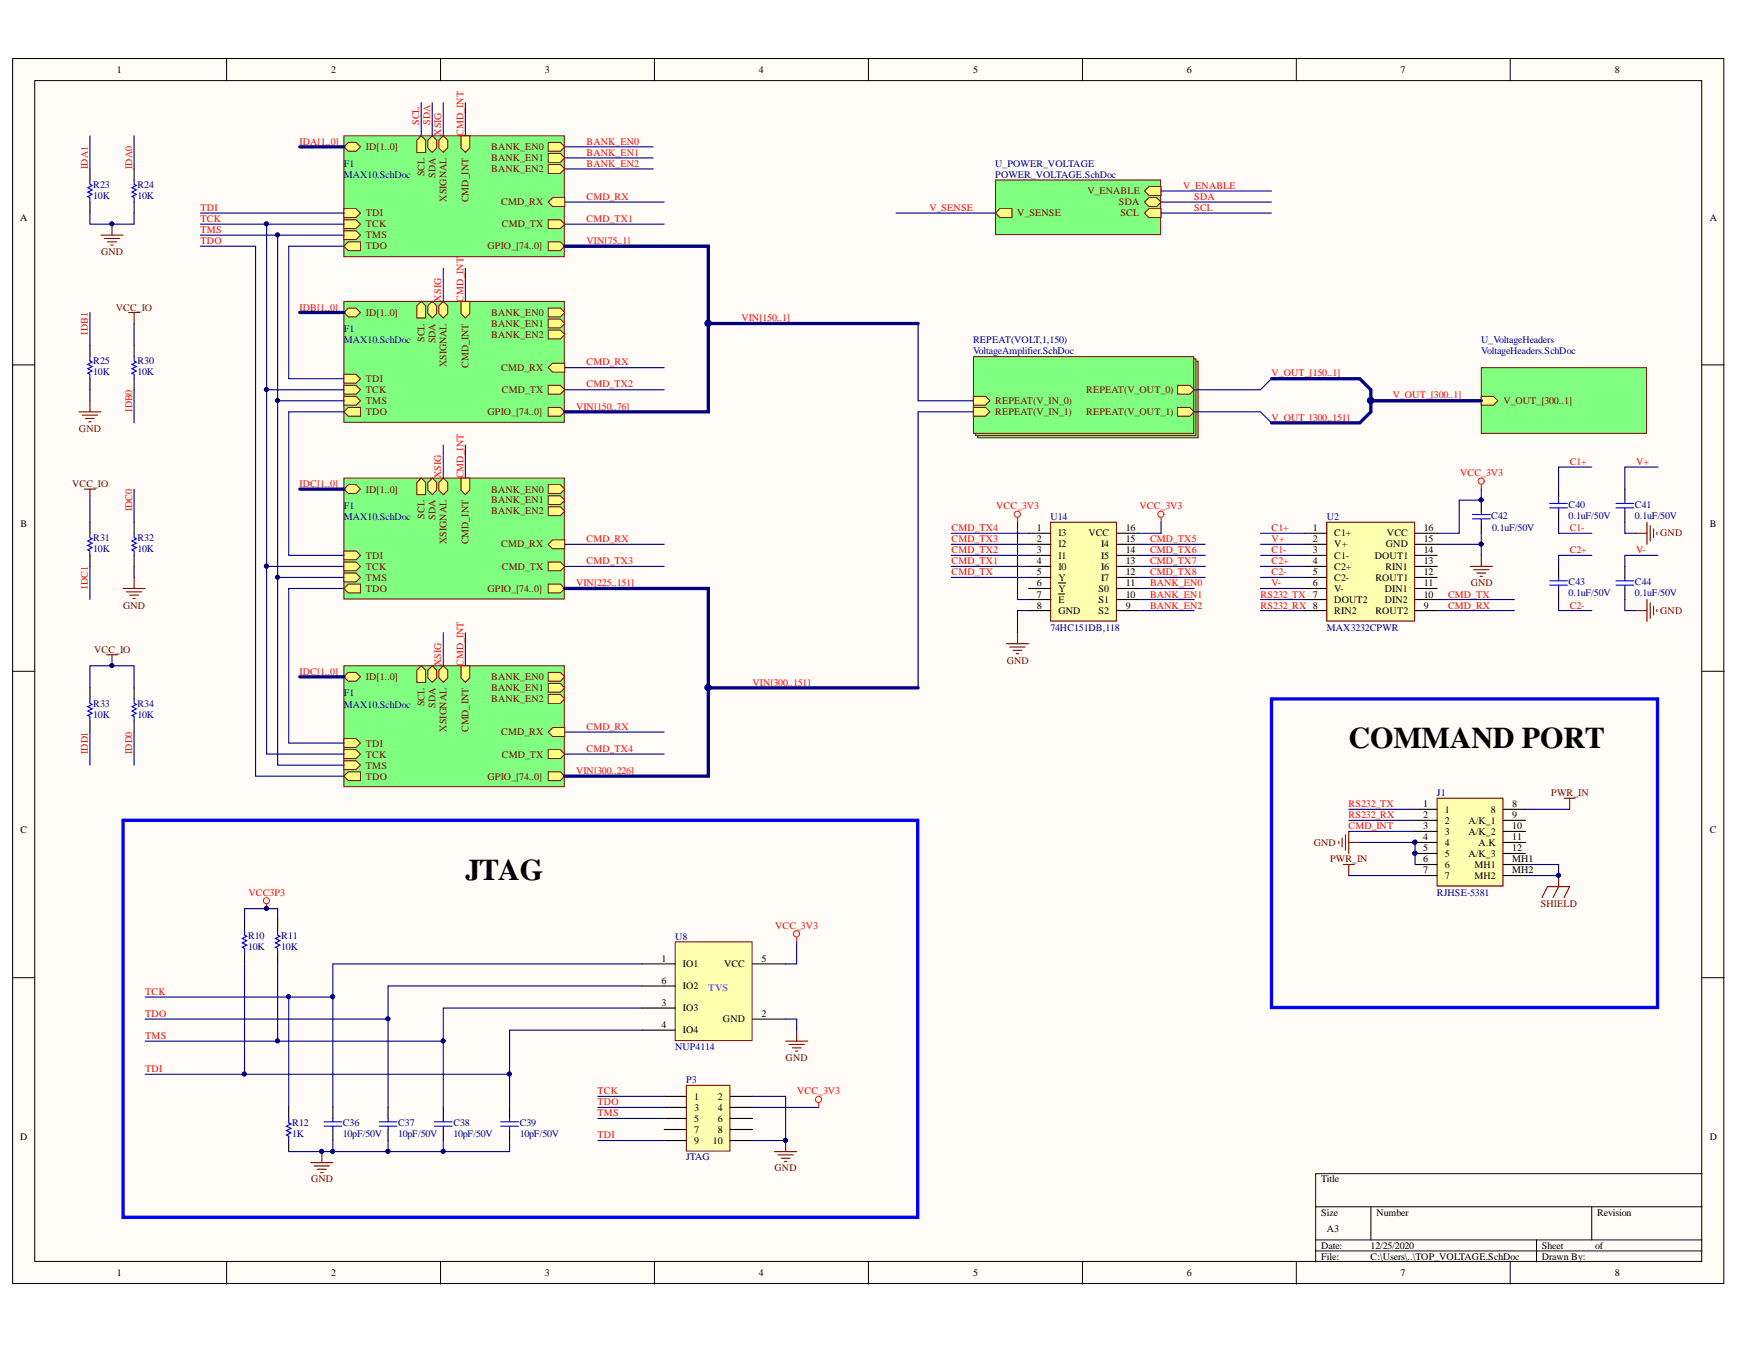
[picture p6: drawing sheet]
<svg xmlns="http://www.w3.org/2000/svg" width="279mm" height="216mm" viewBox="0 0 279 216" stroke-linecap="round" stroke-linejoin="round" font-family="sans-serif">
<defs><g id="words">
<g font-size="4.8">
<text x="216.5" y="120">COMMAND PORT</text>
<text x="74.7" y="141.3">JTAG</text>
</g>
<g font-size="1.6">
<text x="18.8" y="11.7">1</text>
<text x="53.2" y="11.7">2</text>
<text x="87.5" y="11.7">3</text>
<text x="121.8" y="11.7">4</text>
<text x="156.3" y="11.7">5</text>
<text x="190.6" y="11.7">6</text>
<text x="224.9" y="11.7">7</text>
<text x="259.3" y="11.7">8</text>
<text x="3.2" y="35.4">A</text>
<text x="274.5" y="35.4">A</text>
<text x="3.3" y="84.6">B</text>
<text x="166.5" y="85.3">1</text>
<text x="166.5" y="87">2</text>
<text x="166.5" y="88.8">3</text>
<text x="170" y="86.1">I3</text>
<text x="170" y="87.9">I2</text>
<text x="170" y="89.7">I1</text>
<text x="174.8" y="86.1">VCC</text>
<text x="176.8" y="87.9">I4</text>
<text x="176.8" y="89.7">I5</text>
<text x="180.8" y="85.3">16</text>
<text x="180.8" y="87">15</text>
<text x="180.8" y="88.8">14</text>
<text x="210.8" y="85.3">1</text>
<text x="210.8" y="87">2</text>
<text x="210.8" y="88.8">3</text>
<text x="214.3" y="86.1">C1+</text>
<text x="214.3" y="87.9">V+</text>
<text x="214.3" y="89.7">C1-</text>
<text x="220.8" y="89.7">DOUT1</text>
<text x="222.5" y="87.9">GND</text>
<text x="222.7" y="86.1">VCC</text>
<text x="228.6" y="85.3">16</text>
<text x="228.6" y="87">15</text>
<text x="228.6" y="88.8">14</text>
<text x="274.5" y="84.6">B</text>
<text x="166.5" y="90.6">4</text>
<text x="166.5" y="92.4">5</text>
<text x="166.5" y="94.1">6</text>
<text x="166.5" y="95.9">7</text>
<text x="170" y="91.4">I0</text>
<text x="170" y="93.2">Y</text>
<text x="170" y="95">Y</text>
<text x="176.4" y="95">S0</text>
<text x="176.8" y="91.4">I6</text>
<text x="176.8" y="93.2">I7</text>
<text x="180.8" y="90.6">13</text>
<text x="180.8" y="92.4">12</text>
<text x="180.8" y="94.1">11</text>
<text x="180.8" y="95.9">10</text>
<text x="210.8" y="90.6">4</text>
<text x="210.8" y="92.4">5</text>
<text x="210.8" y="94.1">6</text>
<text x="214.3" y="91.4">C2+</text>
<text x="214.3" y="93.2">C2-</text>
<text x="214.3" y="95">V-</text>
<text x="220.9" y="93.2">ROUT1</text>
<text x="222.4" y="95">DIN1</text>
<text x="222.5" y="91.4">RIN1</text>
<text x="228.6" y="90.6">13</text>
<text x="228.6" y="92.4">12</text>
<text x="228.6" y="94.1">11</text>
<text x="228.6" y="95.9">10</text>
<text x="166.5" y="97.7">8</text>
<text x="170" y="96.8">E</text>
<text x="170" y="98.5">GND</text>
<text x="176.4" y="96.8">S1</text>
<text x="176.4" y="98.5">S2</text>
<text x="180.8" y="97.7">9</text>
<text x="214.3" y="96.8">DOUT2</text>
<text x="214.3" y="98.5">RIN2</text>
<text x="220.9" y="98.5">ROUT2</text>
<text x="222.4" y="96.8">DIN2</text>
<text x="228.6" y="97.7">9</text>
<text x="228.5" y="129.6">1</text>
<text x="228.5" y="131.3">2</text>
<text x="232" y="130.5">1</text>
<text x="239.4" y="130.5">8</text>
<text x="242.8" y="129.6">8</text>
<text x="242.8" y="131.3">9</text>
<text x="3.3" y="133.8">C</text>
<text x="228.5" y="133.1">3</text>
<text x="228.5" y="134.9">4</text>
<text x="228.5" y="136.6">5</text>
<text x="232" y="132.3">2</text>
<text x="232" y="134">3</text>
<text x="232" y="135.8">4</text>
<text x="232" y="137.6">5</text>
<text x="235.8" y="132.3">A/K_1</text>
<text x="235.8" y="134">A/K_2</text>
<text x="235.8" y="137.6">A/K_3</text>
<text x="237.4" y="135.8">A.K</text>
<text x="242.8" y="133.1">10</text>
<text x="242.8" y="134.9">11</text>
<text x="242.8" y="136.6">12</text>
<text x="274.5" y="133.8">C</text>
<text x="228.5" y="138.4">6</text>
<text x="228.5" y="140.2">7</text>
<text x="232" y="139.4">6</text>
<text x="232" y="141">7</text>
<text x="236.7" y="139.4">MH1</text>
<text x="236.7" y="141">MH2</text>
<text x="242.8" y="138.4">MH1</text>
<text x="242.8" y="140.2">MH2</text>
<text x="106.2" y="154.4">1</text>
<text x="109.7" y="155.2">IO1</text>
<text x="116.3" y="155.2">VCC</text>
<text x="122.3" y="154.4">5</text>
<text x="106.2" y="157.9">6</text>
<text x="106.2" y="161.5">3</text>
<text x="109.7" y="158.8">IO2</text>
<text x="106.2" y="165">4</text>
<text x="109.7" y="162.3">IO3</text>
<text x="109.7" y="165.9">IO4</text>
<text x="116.1" y="164.1">GND</text>
<text x="122.3" y="163.3">2</text>
<text x="111.4" y="176.5">1</text>
<text x="111.4" y="178.3">3</text>
<text x="115.2" y="176.5">2</text>
<text x="115.2" y="178.3">4</text>
<text x="3.2" y="183">D</text>
<text x="111.4" y="180.1">5</text>
<text x="111.4" y="181.9">7</text>
<text x="111.4" y="183.6">9</text>
<text x="114.5" y="183.6">10</text>
<text x="115.2" y="180.1">6</text>
<text x="115.2" y="181.9">8</text>
<text x="274.5" y="183">D</text>
<text x="212.1" y="189.8">Title</text>
<text x="212.1" y="195.1">Size</text>
<text x="213.1" y="197.8">A3</text>
<text x="221" y="195.1">Number</text>
<text x="256.4" y="195.1">Revision</text>
<text x="212.1" y="200.5">Date:</text>
<text x="212.1" y="202.2">File:</text>
<text x="220.1" y="200.5">12/25/2020</text>
<text x="220.1" y="202.2">C:\Users\..\TOP_VOLTAGE.SchDoc</text>
<text x="247.6" y="200.5">Sheet</text>
<text x="247.6" y="202.2">Drawn By:</text>
<text x="256.1" y="200.5">of</text>
<text x="18.8" y="204.9">1</text>
<text x="53.2" y="204.9">2</text>
<text x="87.5" y="204.9">3</text>
<text x="121.8" y="204.9">4</text>
<text x="156.3" y="204.9">5</text>
<text x="190.6" y="204.9">6</text>
<text x="224.9" y="204.9">7</text>
<text x="259.3" y="204.9">8</text>
</g>
<g font-size="1.6" fill="#f00">
<text x="48.1" y="23.2">IDA[1..0]</text>
<text x="67.3" y="20" transform="rotate(-90 67.3 20)">SCL</text>
<text x="69.1" y="20" transform="rotate(-90 69.1 20)">SDA</text>
<text x="70.9" y="21.8" transform="rotate(-90 70.9 21.8)">XSIG</text>
<text x="74.4" y="21.8" transform="rotate(-90 74.4 21.8)">CMD_INT</text>
<text x="94.2" y="23.2">BANK_EN0</text>
<text x="14.1" y="27.1" transform="rotate(-90 14.1 27.1)">IDA1</text>
<text x="21.2" y="27.1" transform="rotate(-90 21.2 27.1)">IDA0</text>
<text x="94.2" y="25">BANK_EN1</text>
<text x="94.2" y="26.8">BANK_EN2</text>
<text x="32.2" y="33.9">TDI</text>
<text x="32.2" y="35.7">TCK</text>
<text x="94.2" y="32.1">CMD_RX</text>
<text x="94.2" y="35.7">CMD_TX1</text>
<text x="149.2" y="33.9">V_SENSE</text>
<text x="190" y="30.3">V_ENABLE</text>
<text x="191.8" y="33.9">SCL</text>
<text x="191.8" y="32.1">SDA</text>
<text x="32.2" y="37.4">TMS</text>
<text x="32.2" y="39.2">TDO</text>
<text x="94.2" y="39.2">VIN[75..1]</text>
<text x="14.1" y="53.7" transform="rotate(-90 14.1 53.7)">IDB1</text>
<text x="48.1" y="49.9">IDB[1..0]</text>
<text x="70.9" y="48.4" transform="rotate(-90 70.9 48.4)">XSIG</text>
<text x="74.4" y="48.4" transform="rotate(-90 74.4 48.4)">CMD_INT</text>
<text x="119.1" y="51.5">VIN[150..1]</text>
<text x="94.2" y="58.6">CMD_RX</text>
<text x="92.5" y="65.7">VIN[150..76]</text>
<text x="94.2" y="62.2">CMD_TX2</text>
<text x="204.2" y="60.4">V_OUT_[150..1]</text>
<text x="223.6" y="64">V_OUT_[300..1]</text>
<text x="21.2" y="66.1" transform="rotate(-90 21.2 66.1)">IDB0</text>
<text x="204.2" y="67.5">V_OUT_[300..151]</text>
<text x="70.9" y="76.7" transform="rotate(-90 70.9 76.7)">XSIG</text>
<text x="74.4" y="76.7" transform="rotate(-90 74.4 76.7)">CMD_INT</text>
<text x="234.5" y="76.4">VCC_3V3</text>
<text x="252.1" y="74.6">C1+</text>
<text x="262.7" y="74.6">V+</text>
<text x="21.2" y="82.1" transform="rotate(-90 21.2 82.1)">IDC0</text>
<text x="48.1" y="78.2">IDC[1..0]</text>
<text x="160" y="81.7">VCC_3V3</text>
<text x="183" y="81.7">VCC_3V3</text>
<text x="94.2" y="87">CMD_RX</text>
<text x="152.8" y="88.8">CMD_TX2</text>
<text x="152.8" y="87">CMD_TX3</text>
<text x="152.8" y="85.3">CMD_TX4</text>
<text x="184.7" y="87">CMD_TX5</text>
<text x="184.7" y="88.8">CMD_TX6</text>
<text x="204.2" y="85.3">C1+</text>
<text x="204.2" y="87">V+</text>
<text x="204.2" y="88.8">C1-</text>
<text x="252.1" y="85.3">C1-</text>
<text x="252.1" y="88.8">C2+</text>
<text x="262.7" y="88.8">V-</text>
<text x="14.1" y="94.5" transform="rotate(-90 14.1 94.5)">IDC1</text>
<text x="92.5" y="94.1">VIN[225..151]</text>
<text x="94.2" y="90.6">CMD_TX3</text>
<text x="152.8" y="92.4">CMD_TX</text>
<text x="152.8" y="90.6">CMD_TX1</text>
<text x="184.7" y="90.6">CMD_TX7</text>
<text x="184.7" y="92.4">CMD_TX8</text>
<text x="184.7" y="94.1">BANK_EN0</text>
<text x="184.7" y="95.9">BANK_EN1</text>
<text x="202.4" y="95.9">RS232_TX 7</text>
<text x="204.2" y="90.6">C2+</text>
<text x="204.2" y="92.4">C2-</text>
<text x="204.2" y="94.1">V-</text>
<text x="232.5" y="95.9">CMD_TX</text>
<text x="184.7" y="97.7">BANK_EN2</text>
<text x="202.4" y="97.7">RS232_RX 8</text>
<text x="232.5" y="97.7">CMD_RX</text>
<text x="252.1" y="97.7">C2-</text>
<text x="70.9" y="106.9" transform="rotate(-90 70.9 106.9)">XSIG</text>
<text x="74.4" y="106.9" transform="rotate(-90 74.4 106.9)">CMD_INT</text>
<text x="48.1" y="108.3">IDC[1..0]</text>
<text x="120.8" y="110.1">VIN[300..151]</text>
<text x="94.2" y="117.1">CMD_RX</text>
<text x="14.1" y="121" transform="rotate(-90 14.1 121)">IDD1</text>
<text x="21.2" y="121" transform="rotate(-90 21.2 121)">IDD0</text>
<text x="92.5" y="124.2">VIN[300..226]</text>
<text x="94.2" y="120.7">CMD_TX4</text>
<text x="216.5" y="129.6">RS232_TX</text>
<text x="216.5" y="131.3">RS232_RX</text>
<text x="216.5" y="133.1">CMD_INT</text>
<text x="39.9" y="143.7">VCC3P3</text>
<text x="124.5" y="149.1">VCC_3V3</text>
<text x="23.3" y="159.7">TCK</text>
<text x="23.3" y="163.3">TDO</text>
<text x="23.3" y="166.8">TMS</text>
<text x="23.3" y="172.1">TDI</text>
<text x="96" y="175.6">TCK</text>
<text x="96" y="177.4">TDO</text>
<text x="96" y="179.2">TMS</text>
<text x="128" y="175.6">VCC_3V3</text>
<text x="96" y="182.7">TDI</text>
</g>
<g font-size="1.6" fill="#000080">
<text x="55.2" y="26.8">F1</text>
<text x="55.2" y="28.6">MAX10.SchDoc</text>
<text x="159.8" y="26.8">U_POWER_VOLTAGE</text>
<text x="159.8" y="28.6">POWER_VOLTAGE.SchDoc</text>
<text x="15" y="30.2">R23</text>
<text x="15" y="31.9">10K</text>
<text x="22.1" y="30.2">R24</text>
<text x="22.1" y="31.9">10K</text>
<text x="55.2" y="53.3">F1</text>
<text x="15" y="58.5">R25</text>
<text x="22.1" y="58.5">R30</text>
<text x="55.2" y="55.1">MAX10.SchDoc</text>
<text x="156.3" y="55.1">REPEAT(VOLT,1,150)</text>
<text x="156.3" y="56.9">VoltageAmplifier.SchDoc</text>
<text x="237.8" y="55.1">U_VoltageHeaders</text>
<text x="237.8" y="56.9">VoltageHeaders.SchDoc</text>
<text x="15" y="60.2">10K</text>
<text x="22.1" y="60.2">10K</text>
<text x="55.2" y="81.7">F1</text>
<text x="55.2" y="83.5">MAX10.SchDoc</text>
<text x="168.7" y="83.5">U14</text>
<text x="213.1" y="83.5">U2</text>
<text x="239.5" y="83.3">C42</text>
<text x="251.9" y="81.5">C40</text>
<text x="251.9" y="83.3">0.1uF/50V</text>
<text x="262.5" y="81.5">C41</text>
<text x="262.5" y="83.3">0.1uF/50V</text>
<text x="15" y="86.9">R31</text>
<text x="15" y="88.6">10K</text>
<text x="22.1" y="86.9">R32</text>
<text x="22.1" y="88.6">10K</text>
<text x="239.6" y="85.3">0.1uF/50V</text>
<text x="251.9" y="94">C43</text>
<text x="251.9" y="95.7">0.1uF/50V</text>
<text x="262.5" y="94">C44</text>
<text x="262.5" y="95.7">0.1uF/50V</text>
<text x="168.7" y="101.2">74HC151DB,118</text>
<text x="213.1" y="101.2">MAX3232CPWR</text>
<text x="15" y="113.4">R33</text>
<text x="22.1" y="113.4">R34</text>
<text x="55.2" y="111.8">F1</text>
<text x="55.2" y="113.6">MAX10.SchDoc</text>
<text x="15" y="115.2">10K</text>
<text x="22.1" y="115.2">10K</text>
<text x="230.7" y="127.8">J1</text>
<text x="230.7" y="143.7">RJHSE-5381</text>
<text x="39.8" y="150.7">R10</text>
<text x="39.8" y="152.5">10K</text>
<text x="45.2" y="150.7">R11</text>
<text x="45.2" y="152.5">10K</text>
<text x="108.4" y="150.8">U8</text>
<text x="108.4" y="168.6">NUP4114</text>
<text x="110.2" y="173.8">P3</text>
<text x="46.9" y="180.8">R12</text>
<text x="46.9" y="182.5">1K</text>
<text x="55" y="180.8">C36</text>
<text x="55" y="182.5">10pF/50V</text>
<text x="63.9" y="180.8">C37</text>
<text x="63.9" y="182.5">10pF/50V</text>
<text x="72.8" y="180.8">C38</text>
<text x="72.8" y="182.5">10pF/50V</text>
<text x="83.5" y="180.8">C39</text>
<text x="83.5" y="182.5">10pF/50V</text>
<text x="110.2" y="186.3">JTAG</text>
</g>
<g font-size="1.6" fill="#800000">
<text x="58.8" y="24.1">ID[1..0]</text>
<text x="68.1" y="28.3" transform="rotate(-90 68.1 28.3)">SCL</text>
<text x="69.9" y="28.6" transform="rotate(-90 69.9 28.6)">SDA</text>
<text x="78.9" y="27.6">BANK_EN2</text>
<text x="78.9" y="24.1">BANK_EN0</text>
<text x="78.9" y="25.8">BANK_EN1</text>
<text x="58.8" y="34.7">TDI</text>
<text x="71.7" y="32.4" transform="rotate(-90 71.7 32.4)">XSIGNAL</text>
<text x="75.3" y="32.4" transform="rotate(-90 75.3 32.4)">CMD_INT</text>
<text x="80.5" y="32.9">CMD_RX</text>
<text x="163.4" y="34.7">V_SENSE</text>
<text x="174.6" y="31.2">V_ENABLE</text>
<text x="179.7" y="32.9">SDA</text>
<text x="179.9" y="34.7">SCL</text>
<text x="16.2" y="41">GND</text>
<text x="58.8" y="36.5">TCK</text>
<text x="58.8" y="38.3">TMS</text>
<text x="58.8" y="40">TDO</text>
<text x="78.3" y="40">GPIO_[74..0]</text>
<text x="80.6" y="36.5">CMD_TX</text>
<text x="18.6" y="49.9">VCC_IO</text>
<text x="58.8" y="50.7">ID[1..0]</text>
<text x="78.9" y="50.7">BANK_EN0</text>
<text x="78.9" y="52.5">BANK_EN1</text>
<text x="68.1" y="54.8" transform="rotate(-90 68.1 54.8)">SCL</text>
<text x="69.9" y="55.1" transform="rotate(-90 69.9 55.1)">SDA</text>
<text x="71.7" y="59" transform="rotate(-90 71.7 59)">XSIGNAL</text>
<text x="75.3" y="59.1" transform="rotate(-90 75.3 59.1)">CMD_INT</text>
<text x="78.9" y="54.2">BANK_EN2</text>
<text x="80.5" y="59.6">CMD_RX</text>
<text x="58.8" y="61.3">TDI</text>
<text x="58.8" y="63.1">TCK</text>
<text x="58.8" y="64.9">TMS</text>
<text x="80.6" y="63.1">CMD_TX</text>
<text x="159.8" y="64.9">REPEAT(V_IN_0)</text>
<text x="174.4" y="63.1">REPEAT(V_OUT_0)</text>
<text x="241.4" y="64.9">V_OUT_[300..1]</text>
<text x="12.7" y="69.3">GND</text>
<text x="58.8" y="66.7">TDO</text>
<text x="78.3" y="66.7">GPIO_[74..0]</text>
<text x="159.8" y="66.7">REPEAT(V_IN_1)</text>
<text x="174.4" y="66.7">REPEAT(V_OUT_1)</text>
<text x="11.6" y="78.2">VCC_IO</text>
<text x="58.8" y="79.1">ID[1..0]</text>
<text x="68.1" y="83.2" transform="rotate(-90 68.1 83.2)">SCL</text>
<text x="69.9" y="83.5" transform="rotate(-90 69.9 83.5)">SDA</text>
<text x="78.9" y="82.6">BANK_EN2</text>
<text x="78.9" y="79.1">BANK_EN0</text>
<text x="78.9" y="80.8">BANK_EN1</text>
<text x="58.8" y="89.7">TDI</text>
<text x="71.7" y="87.3" transform="rotate(-90 71.7 87.3)">XSIGNAL</text>
<text x="75.3" y="87.4" transform="rotate(-90 75.3 87.4)">CMD_INT</text>
<text x="80.5" y="87.9">CMD_RX</text>
<text x="266.6" y="86.1">GND</text>
<text x="58.8" y="91.4">TCK</text>
<text x="58.8" y="93.2">TMS</text>
<text x="58.8" y="95">TDO</text>
<text x="78.3" y="95">GPIO_[74..0]</text>
<text x="80.6" y="91.4">CMD_TX</text>
<text x="236.2" y="94.1">GND</text>
<text x="19.8" y="97.7">GND</text>
<text x="266.6" y="98.5">GND</text>
<text x="15.1" y="104.8">VCC_IO</text>
<text x="161.7" y="106.6">GND</text>
<text x="58.8" y="109.2">ID[1..0]</text>
<text x="68.1" y="113.3" transform="rotate(-90 68.1 113.3)">SCL</text>
<text x="69.9" y="113.6" transform="rotate(-90 69.9 113.6)">SDA</text>
<text x="78.9" y="112.7">BANK_EN2</text>
<text x="78.9" y="109.2">BANK_EN0</text>
<text x="78.9" y="111">BANK_EN1</text>
<text x="58.8" y="119.8">TDI</text>
<text x="71.7" y="117.5" transform="rotate(-90 71.7 117.5)">XSIGNAL</text>
<text x="75.3" y="117.5" transform="rotate(-90 75.3 117.5)">CMD_INT</text>
<text x="80.5" y="118.1">CMD_RX</text>
<text x="58.8" y="121.6">TCK</text>
<text x="58.8" y="123.4">TMS</text>
<text x="58.8" y="125.2">TDO</text>
<text x="78.3" y="125.2">GPIO_[74..0]</text>
<text x="80.6" y="121.6">CMD_TX</text>
<text x="249.1" y="127.8">PWR_IN</text>
<text x="211" y="135.8">GND</text>
<text x="213.6" y="138.4">PWR_IN</text>
<text x="247.4" y="145.5">SHIELD</text>
<text x="126.2" y="170.3">GND</text>
<text x="50" y="189.8">GND</text>
<text x="124.4" y="188">GND</text>
</g>
<text font-size="1.6" fill="#4a86e8" x="113.7" y="159.1">TVS</text>
</g></defs>
<g fill="#fffcf8" stroke="#000" stroke-width=".16">
<path d="M2 9.4h274.8v196.6h-274.8z"/>
<path d="M5.6 12.9h267.7v189.6h-267.7z"/>
</g>
<g fill="none" stroke="#000" stroke-width=".16">
<path d="M36.4 9.4v3.5M70.7 9.4v3.5M105.1 9.4v3.5M139.4 9.4v3.5M173.8 9.4v3.5M208.2 9.4v3.5M242.5 9.4v3.5M2 58.6h3.6M273.3 58.6h3.6M2 107.8h3.6M273.3 107.8h3.6M2 156.9h3.6"/>
<path d="M273.3 156.9h3.6M211.3 193.7h62M211.3 199h62M220.1 193.7v5.3M246.7 199v3.6M255.6 193.7v5.3M273.3 188.4h-62v14.2M36.4 202.6v3.5M70.7 202.6v3.5M105.1 202.6v3.5M139.4 202.6v3.5M173.8 202.6v3.5"/>
<path d="M208.2 202.6v3.5M211.3 200.8h62M242.5 202.6v3.5"/>
</g>
<path d="M55.2 21.8h35.4v19.4h-35.4z" fill="#80ff80" stroke="#800000" stroke-width=".16"/>
<path d="M55.2 33.5h2l.7 .7-.7 .7h-2z" fill-rule="evenodd" fill="#ffff80"/>
<path d="M55.2 33.5h2l.7 .7-.7 .7h-2z" fill="none" stroke="#800000" stroke-width=".16"/>
<path d="M55.2 35.3h2l.7 .7-.7 .7h-2z" fill-rule="evenodd" fill="#ffff80"/>
<path d="M55.2 35.3h2l.7 .7-.7 .7h-2z" fill="none" stroke="#800000" stroke-width=".16"/>
<path d="M55.2 37h2l.7 .8-.7 .7h-2z" fill-rule="evenodd" fill="#ffff80"/>
<path d="M55.2 37h2l.7 .8-.7 .7h-2z" fill="none" stroke="#800000" stroke-width=".16"/>
<path d="M55.2 39.5l.7-.7h2v1.4h-2z" fill-rule="evenodd" fill="#ffff80"/>
<path d="M55.2 39.5l.7-.7h2v1.4h-2z" fill="none" stroke="#800000" stroke-width=".16"/>
<path d="M88 32.4l.7-.7h2v1.4h-2z" fill-rule="evenodd" fill="#ffff80"/>
<path d="M88 32.4l.7-.7h2v1.4h-2z" fill="none" stroke="#800000" stroke-width=".16"/>
<path d="M88 35.3h2l.7 .7-.7 .7h-2z" fill-rule="evenodd" fill="#ffff80"/>
<path d="M88 35.3h2l.7 .7-.7 .7h-2z" fill="none" stroke="#800000" stroke-width=".16"/>
<path d="M68.7 22.5l.7-.7 .7 .7v1.2l-.7 .8-.7-.8z" fill-rule="evenodd" fill="#ffff80"/>
<path d="M68.7 22.5l.7-.7 .7 .7v1.2l-.7 .8-.7-.8z" fill="none" stroke="#800000" stroke-width=".16"/>
<path d="M74 21.8h1.4v1.9l-.7 .8-.7-.8z" fill-rule="evenodd" fill="#ffff80"/>
<path d="M74 21.8h1.4v1.9l-.7 .8-.7-.8z" fill="none" stroke="#800000" stroke-width=".16"/>
<path d="M88 26.4h2l.7 .7-.7 .7h-2z" fill-rule="evenodd" fill="#ffff80"/>
<path d="M88 26.4h2l.7 .7-.7 .7h-2z" fill="none" stroke="#800000" stroke-width=".16"/>
<path d="M88 38.8h2l.7 .7-.7 .7h-2z" fill-rule="evenodd" fill="#ffff80"/>
<path d="M88 38.8h2l.7 .7-.7 .7h-2z" fill="none" stroke="#800000" stroke-width=".16"/>
<path d="M70.5 22.5l.7-.7 .7 .7v1.2l-.7 .8-.7-.8z" fill-rule="evenodd" fill="#ffff80"/>
<path d="M70.5 22.5l.7-.7 .7 .7v1.2l-.7 .8-.7-.8z" fill="none" stroke="#800000" stroke-width=".16"/>
<path d="M66.9 22.5l.7-.7 .7 .7v2h-1.4z" fill-rule="evenodd" fill="#ffff80"/>
<path d="M66.9 22.5l.7-.7 .7 .7v2h-1.4z" fill="none" stroke="#800000" stroke-width=".16"/>
<path d="M88 22.9h2l.7 .7-.7 .7h-2z" fill-rule="evenodd" fill="#ffff80"/>
<path d="M88 22.9h2l.7 .7-.7 .7h-2z" fill="none" stroke="#800000" stroke-width=".16"/>
<path d="M88 24.6h2l.7 .7-.7 .8h-2z" fill-rule="evenodd" fill="#ffff80"/>
<path d="M88 24.6h2l.7 .7-.7 .8h-2z" fill="none" stroke="#800000" stroke-width=".16"/>
<path d="M55.2 23.6l.7-.7h1.3l.7 .7-.7 .7h-1.3z" fill-rule="evenodd" fill="#ffff80"/>
<path d="M55.2 23.6l.7-.7h1.3l.7 .7-.7 .7h-1.3z" fill="none" stroke="#800000" stroke-width=".16"/>
<g fill="#80ff80" stroke="#800000" stroke-width=".16">
<path d="M157 58h35.4v12.3h-35.4z"/>
<path d="M156.7 57.6h35.3v12.3h-35.3z"/>
<path d="M156.3 57.2h35.4v12.4h-35.4z"/>
</g>
<path d="M156.3 63.6h1.9l.8 .7-.8 .7h-1.9z" fill-rule="evenodd" fill="#ffff80"/>
<path d="M156.3 63.6h1.9l.8 .7-.8 .7h-1.9z" fill="none" stroke="#800000" stroke-width=".16"/>
<path d="M189.1 61.9h1.9l.8 .7-.8 .7h-1.9z" fill-rule="evenodd" fill="#ffff80"/>
<path d="M189.1 61.9h1.9l.8 .7-.8 .7h-1.9z" fill="none" stroke="#800000" stroke-width=".16"/>
<path d="M189.1 65.4h1.9l.8 .7-.8 .7h-1.9z" fill-rule="evenodd" fill="#ffff80"/>
<path d="M189.1 65.4h1.9l.8 .7-.8 .7h-1.9z" fill="none" stroke="#800000" stroke-width=".16"/>
<path d="M156.3 65.4h1.9l.8 .7-.8 .7h-1.9z" fill-rule="evenodd" fill="#ffff80"/>
<path d="M156.3 65.4h1.9l.8 .7-.8 .7h-1.9z" fill="none" stroke="#800000" stroke-width=".16"/>
<path d="M110.2 174.2h7v10.6h-7z" fill="#ffffb0" stroke="#800000" stroke-width=".16"/>
<path d="M106.6 176h3.6M106.6 177.8h3.6M106.6 179.5h3.6M117.3 176h3.5M117.3 177.8h3.5M117.3 179.5h3.5M106.6 181.3h3.6M106.6 183.1h3.6M117.3 181.3h3.5M117.3 183.1h3.5" fill="none" stroke="#000" stroke-width=".18"/>
<path d="M49.9 186.6h3.6M50.4 187.2h2.5M51 187.7h1.4M51.5 188.2h.4M51.7 184.9v1.7M124.4 184.9h3.5M124.9 185.4h2.5M125.4 185.9h1.5M126 186.4h.3M126.2 183.1v1.8" fill="none" stroke="#800000" stroke-width=".18"/>
<g fill="#000080" stroke="#000080" stroke-width=".16">
<circle cx="51.6" cy="184.8" r=".31"/>
<circle cx="42.8" cy="145.8" r=".31"/>
<circle cx="126.1" cy="183" r=".31"/>
</g>
<circle cx="42.8" cy="144.6" r=".49" fill="none" stroke="#f00" stroke-width=".16"/>
<path d="M42.8 145.2v.7" fill="none" stroke="#f00" stroke-width=".18"/>
<path d="M108.4 151.2h12.4v15.8h-12.4z" fill="#ffffb0" stroke="#800000" stroke-width=".16"/>
<path d="M103.1 158.3h5.3M103.1 154.7h5.3M120.8 154.7h5.4M103.1 161.8h5.3M103.1 165.4h5.3M120.8 163.6h5.4" fill="none" stroke="#000" stroke-width=".18"/>
<path d="M161.6 103.3h3.6M162.1 103.9h2.5M162.7 104.4h1.4M163.2 104.9h.4M163.4 101.6v1.7M126.2 167.1h3.5M126.7 167.7h2.5M127.2 168.2h1.4M127.7 168.7h.4M127.9 165.4v1.7" fill="none" stroke="#800000" stroke-width=".18"/>
<g fill="none" stroke="#f00" stroke-width=".16">
<circle cx="186.4" cy="82.5" r=".49"/>
<circle cx="127.9" cy="149.9" r=".49"/>
<circle cx="131.4" cy="176.5" r=".49"/>
</g>
<path d="M186.4 83.1v.7M127.9 150.5v.7M131.5 177.1v.7" fill="none" stroke="#f00" stroke-width=".18"/>
<path d="M237.9 59h26.5v10.6h-26.5z" fill="#80ff80" stroke="#800000" stroke-width=".16"/>
<path d="M237.9 63.6h1.9l.7 .7-.7 .7h-1.9z" fill-rule="evenodd" fill="#ffff80"/>
<path d="M237.9 63.6h1.9l.7 .7-.7 .7h-1.9z" fill="none" stroke="#800000" stroke-width=".16"/>
<path d="M218.4 60.8l1.7 1.8" fill="none" stroke="#000080" stroke-width=".18"/>
<path d="M159.9 28.9h26.5v8.8h-26.5z" fill="#80ff80" stroke="#800000" stroke-width=".16"/>
<path d="M159.8 34.2l.7-.7h2v1.4h-2z" fill-rule="evenodd" fill="#ffff80"/>
<path d="M159.8 34.2l.7-.7h2v1.4h-2z" fill="none" stroke="#800000" stroke-width=".16"/>
<path d="M183.8 30.7l.7-.7h1.9v1.4h-1.9z" fill-rule="evenodd" fill="#ffff80"/>
<path d="M183.8 30.7l.7-.7h1.9v1.4h-1.9z" fill="none" stroke="#800000" stroke-width=".16"/>
<path d="M183.8 32.4l.7-.7h1.2l.7 .7-.7 .7h-1.2z" fill-rule="evenodd" fill="#ffff80"/>
<path d="M183.8 32.4l.7-.7h1.2l.7 .7-.7 .7h-1.2z" fill="none" stroke="#800000" stroke-width=".16"/>
<path d="M183.8 34.2l.7-.7h1.9v1.4h-1.9z" fill-rule="evenodd" fill="#ffff80"/>
<path d="M183.8 34.2l.7-.7h1.9v1.4h-1.9z" fill="none" stroke="#800000" stroke-width=".16"/>
<path d="M204.2 112.2h62v49.5h-62zM19.8 131.7h127.6v63.7h-127.6z" fill="none" stroke="#00f" stroke-width=".53"/>
<path d="M168.7 83.8h10.6v15.9h-10.6z" fill="#ffffb0" stroke="#800000" stroke-width=".18"/>
<g fill="none" stroke="#000" stroke-width=".18">
<path d="M165.2 85.6h3.5M165.2 87.4h3.5M165.2 89.1h3.5M165.2 90.9h3.5M165.2 92.7h3.5M165.2 94.5h3.5M165.2 96.2h3.5M165.2 98h3.5M169.9 93.6h1.2M169.9 95.4h1M179.3 85.6h3.6M179.3 87.4h3.6"/>
<path d="M179.3 89.1h3.6M179.3 90.9h3.6M179.3 92.7h3.6M179.3 94.5h3.6M179.3 96.2h3.6M179.3 98h3.6M39.3 147.6v1.8M39.3 153v1.7M44.6 147.6v1.8M44.6 153v1.7M46.4 177.8v1.7M53.5 177.8v1.7"/>
<path d="M62.3 177.8v1.7M71.2 177.8v1.7M81.8 177.8v1.7M46.4 183.1v1.8M53.5 181.3v1.8M62.3 181.3v1.8M71.2 181.3v1.8M81.8 181.3v1.8"/>
</g>
<path d="M247.6 144.1l.9-1.8h3.5l-.8 1.8M250.3 140.5v1.8l-.9 1.8" fill="none" stroke="#800000" stroke-width=".18"/>
<circle cx="250.2" cy="140.5" r=".31" fill="#000080" stroke="#000080" stroke-width=".16"/>
<g fill="none" stroke="#00f" stroke-width=".18">
<path d="M39.3 149.4v.7l.3 .2-.7 .3 .7 .4-.7 .4 .7 .3-.7 .4 .4 .1v.8M44.6 149.4v.7l.3 .2-.7 .3 .7 .4-.7 .4 .7 .3-.7 .4 .4 .1v.8M46.4 179.5v.7l.3 .2-.7 .4 .7 .3-.7 .4 .7 .3-.7 .4 .4 .2v.7M53.5 179.5v.6M62.3 179.5v.6M71.2 179.5v.6M81.8 179.5v.6M52 180.1h2.9M52 180.8h2.9M53.5 180.8v.5M60.9 180.1h2.8M60.9 180.8h2.8"/>
<path d="M62.3 180.8v.5M69.8 180.1h2.8M69.8 180.8h2.8M71.2 180.8v.5M80.4 180.1h2.8M80.4 180.8h2.8M81.8 180.8v.5"/>
</g>
<path d="M213 83.8h14.1v15.9h-14.1z" fill="#ffffb0" stroke="#800000" stroke-width=".18"/>
<g fill="none" stroke="#000" stroke-width=".18">
<path d="M209.5 85.6h3.5M209.5 87.4h3.5M209.5 89.1h3.5M209.5 90.9h3.5M209.5 92.7h3.5M209.5 94.5h3.5M209.5 96.2h3.5M209.5 98h3.5M227.2 85.6h3.6M227.2 87.4h3.6M227.2 89.1h3.6M227.2 90.9h3.6"/>
<path d="M227.2 92.7h3.6M227.2 94.5h3.6M227.2 96.2h3.6M227.2 98h3.6"/>
</g>
<path d="M230.8 128.1h10.5v14.1h-10.5z" fill="#ffffb0" stroke="#800000" stroke-width=".18"/>
<g fill="none" stroke="#000" stroke-width=".18">
<path d="M227.2 129.9h3.6M227.2 131.7h3.6M227.2 133.5h3.6M227.2 135.2h3.6M227.2 137h3.6M227.2 138.8h3.6M241.4 129.9h3.6M241.4 131.7h3.6M241.4 133.5h3.6M241.4 135.2h3.6M241.4 137h3.6M241.4 138.8h3.6"/>
<path d="M227.2 140.5h3.6M241.4 140.5h3.6"/>
</g>
<g fill="#000080" stroke="#000080" stroke-width=".16">
<circle cx="227.2" cy="135.2" r=".31"/>
<circle cx="227.2" cy="137" r=".31"/>
</g>
<path d="M55.2 48.4h35.4v19.4h-35.4z" fill="#80ff80" stroke="#800000" stroke-width=".16"/>
<path d="M55.2 60.1h2l.7 .7-.7 .7h-2z" fill-rule="evenodd" fill="#ffff80"/>
<path d="M55.2 60.1h2l.7 .7-.7 .7h-2z" fill="none" stroke="#800000" stroke-width=".16"/>
<path d="M55.2 61.9h2l.7 .7-.7 .7h-2z" fill-rule="evenodd" fill="#ffff80"/>
<path d="M55.2 61.9h2l.7 .7-.7 .7h-2z" fill="none" stroke="#800000" stroke-width=".16"/>
<path d="M55.2 63.6h2l.7 .7-.7 .7h-2z" fill-rule="evenodd" fill="#ffff80"/>
<path d="M55.2 63.6h2l.7 .7-.7 .7h-2z" fill="none" stroke="#800000" stroke-width=".16"/>
<path d="M55.2 66.1l.7-.7h2v1.4h-2z" fill-rule="evenodd" fill="#ffff80"/>
<path d="M55.2 66.1l.7-.7h2v1.4h-2z" fill="none" stroke="#800000" stroke-width=".16"/>
<path d="M88 59l.7-.7h2v1.4h-2z" fill-rule="evenodd" fill="#ffff80"/>
<path d="M88 59l.7-.7h2v1.4h-2z" fill="none" stroke="#800000" stroke-width=".16"/>
<path d="M88 61.9h2l.7 .7-.7 .7h-2z" fill-rule="evenodd" fill="#ffff80"/>
<path d="M88 61.9h2l.7 .7-.7 .7h-2z" fill="none" stroke="#800000" stroke-width=".16"/>
<path d="M68.7 49.1l.7-.7 .7 .7v1.2l-.7 .7-.7-.7z" fill-rule="evenodd" fill="#ffff80"/>
<path d="M68.7 49.1l.7-.7 .7 .7v1.2l-.7 .7-.7-.7z" fill="none" stroke="#800000" stroke-width=".16"/>
<path d="M74 48.4h1.4v1.9l-.7 .7-.7-.7z" fill-rule="evenodd" fill="#ffff80"/>
<path d="M74 48.4h1.4v1.9l-.7 .7-.7-.7z" fill="none" stroke="#800000" stroke-width=".16"/>
<path d="M88 53h2l.7 .7-.7 .7h-2z" fill-rule="evenodd" fill="#ffff80"/>
<path d="M88 53h2l.7 .7-.7 .7h-2z" fill="none" stroke="#800000" stroke-width=".16"/>
<path d="M88 65.4h2l.7 .7-.7 .7h-2z" fill-rule="evenodd" fill="#ffff80"/>
<path d="M88 65.4h2l.7 .7-.7 .7h-2z" fill="none" stroke="#800000" stroke-width=".16"/>
<path d="M70.5 49.1l.7-.7 .7 .7v1.2l-.7 .7-.7-.7z" fill-rule="evenodd" fill="#ffff80"/>
<path d="M70.5 49.1l.7-.7 .7 .7v1.2l-.7 .7-.7-.7z" fill="none" stroke="#800000" stroke-width=".16"/>
<path d="M66.9 49.1l.7-.7 .7 .7v1.9h-1.4z" fill-rule="evenodd" fill="#ffff80"/>
<path d="M66.9 49.1l.7-.7 .7 .7v1.9h-1.4z" fill="none" stroke="#800000" stroke-width=".16"/>
<path d="M88 49.4h2l.7 .8-.7 .7h-2z" fill-rule="evenodd" fill="#ffff80"/>
<path d="M88 49.4h2l.7 .8-.7 .7h-2z" fill="none" stroke="#800000" stroke-width=".16"/>
<path d="M88 51.2h2l.7 .7-.7 .7h-2z" fill-rule="evenodd" fill="#ffff80"/>
<path d="M88 51.2h2l.7 .7-.7 .7h-2z" fill="none" stroke="#800000" stroke-width=".16"/>
<path d="M55.2 50.2l.7-.8h1.3l.7 .8-.7 .7h-1.3z" fill-rule="evenodd" fill="#ffff80"/>
<path d="M55.2 50.2l.7-.8h1.3l.7 .8-.7 .7h-1.3z" fill="none" stroke="#800000" stroke-width=".16"/>
<path d="M55.2 76.7h35.4v19.4h-35.4z" fill="#80ff80" stroke="#800000" stroke-width=".16"/>
<path d="M55.2 88.4h2l.7 .7-.7 .8h-2z" fill-rule="evenodd" fill="#ffff80"/>
<path d="M55.2 88.4h2l.7 .7-.7 .8h-2z" fill="none" stroke="#800000" stroke-width=".16"/>
<path d="M55.2 90.2h2l.7 .7-.7 .7h-2z" fill-rule="evenodd" fill="#ffff80"/>
<path d="M55.2 90.2h2l.7 .7-.7 .7h-2z" fill="none" stroke="#800000" stroke-width=".16"/>
<path d="M55.2 92h2l.7 .7-.7 .7h-2z" fill-rule="evenodd" fill="#ffff80"/>
<path d="M55.2 92h2l.7 .7-.7 .7h-2z" fill="none" stroke="#800000" stroke-width=".16"/>
<path d="M55.2 94.5l.7-.7h2v1.4h-2z" fill-rule="evenodd" fill="#ffff80"/>
<path d="M55.2 94.5l.7-.7h2v1.4h-2z" fill="none" stroke="#800000" stroke-width=".16"/>
<path d="M88 87.4l.7-.7h2v1.4h-2z" fill-rule="evenodd" fill="#ffff80"/>
<path d="M88 87.4l.7-.7h2v1.4h-2z" fill="none" stroke="#800000" stroke-width=".16"/>
<path d="M88 90.2h2l.7 .7-.7 .7h-2z" fill-rule="evenodd" fill="#ffff80"/>
<path d="M88 90.2h2l.7 .7-.7 .7h-2z" fill="none" stroke="#800000" stroke-width=".16"/>
<path d="M68.7 77.5l.7-.8 .7 .8v1.2l-.7 .7-.7-.7z" fill-rule="evenodd" fill="#ffff80"/>
<path d="M68.7 77.5l.7-.8 .7 .8v1.2l-.7 .7-.7-.7z" fill="none" stroke="#800000" stroke-width=".16"/>
<path d="M74 76.7h1.4v2l-.7 .7-.7-.7z" fill-rule="evenodd" fill="#ffff80"/>
<path d="M74 76.7h1.4v2l-.7 .7-.7-.7z" fill="none" stroke="#800000" stroke-width=".16"/>
<path d="M88 81.3h2l.7 .8-.7 .7h-2z" fill-rule="evenodd" fill="#ffff80"/>
<path d="M88 81.3h2l.7 .8-.7 .7h-2z" fill="none" stroke="#800000" stroke-width=".16"/>
<path d="M88 93.8h2l.7 .7-.7 .7h-2z" fill-rule="evenodd" fill="#ffff80"/>
<path d="M88 93.8h2l.7 .7-.7 .7h-2z" fill="none" stroke="#800000" stroke-width=".16"/>
<path d="M70.5 77.5l.7-.8 .7 .8v1.2l-.7 .7-.7-.7z" fill-rule="evenodd" fill="#ffff80"/>
<path d="M70.5 77.5l.7-.8 .7 .8v1.2l-.7 .7-.7-.7z" fill="none" stroke="#800000" stroke-width=".16"/>
<path d="M66.9 77.5l.7-.8 .7 .8v1.9h-1.4z" fill-rule="evenodd" fill="#ffff80"/>
<path d="M66.9 77.5l.7-.8 .7 .8v1.9h-1.4z" fill="none" stroke="#800000" stroke-width=".16"/>
<path d="M88 77.8h2l.7 .7-.7 .7h-2z" fill-rule="evenodd" fill="#ffff80"/>
<path d="M88 77.8h2l.7 .7-.7 .7h-2z" fill="none" stroke="#800000" stroke-width=".16"/>
<path d="M88 79.6h2l.7 .7-.7 .7h-2z" fill-rule="evenodd" fill="#ffff80"/>
<path d="M88 79.6h2l.7 .7-.7 .7h-2z" fill="none" stroke="#800000" stroke-width=".16"/>
<path d="M55.2 78.5l.7-.7h1.3l.7 .7-.7 .7h-1.3z" fill-rule="evenodd" fill="#ffff80"/>
<path d="M55.2 78.5l.7-.7h1.3l.7 .7-.7 .7h-1.3z" fill="none" stroke="#800000" stroke-width=".16"/>
<path d="M55.2 106.9h35.4v19.4h-35.4z" fill="#80ff80" stroke="#800000" stroke-width=".16"/>
<path d="M55.2 118.6h2l.7 .7-.7 .7h-2z" fill-rule="evenodd" fill="#ffff80"/>
<path d="M55.2 118.6h2l.7 .7-.7 .7h-2z" fill="none" stroke="#800000" stroke-width=".16"/>
<path d="M55.2 120.3h2l.7 .7-.7 .8h-2z" fill-rule="evenodd" fill="#ffff80"/>
<path d="M55.2 120.3h2l.7 .7-.7 .8h-2z" fill="none" stroke="#800000" stroke-width=".16"/>
<path d="M55.2 122.1h2l.7 .7-.7 .7h-2z" fill-rule="evenodd" fill="#ffff80"/>
<path d="M55.2 122.1h2l.7 .7-.7 .7h-2z" fill="none" stroke="#800000" stroke-width=".16"/>
<path d="M55.2 124.6l.7-.7h2v1.4h-2z" fill-rule="evenodd" fill="#ffff80"/>
<path d="M55.2 124.6l.7-.7h2v1.4h-2z" fill="none" stroke="#800000" stroke-width=".16"/>
<path d="M88 117.5l.7-.7h2v1.4h-2z" fill-rule="evenodd" fill="#ffff80"/>
<path d="M88 117.5l.7-.7h2v1.4h-2z" fill="none" stroke="#800000" stroke-width=".16"/>
<path d="M88 120.3h2l.7 .7-.7 .8h-2z" fill-rule="evenodd" fill="#ffff80"/>
<path d="M88 120.3h2l.7 .7-.7 .8h-2z" fill="none" stroke="#800000" stroke-width=".16"/>
<path d="M68.7 107.6l.7-.7 .7 .7v1.2l-.7 .7-.7-.7z" fill-rule="evenodd" fill="#ffff80"/>
<path d="M68.7 107.6l.7-.7 .7 .7v1.2l-.7 .7-.7-.7z" fill="none" stroke="#800000" stroke-width=".16"/>
<path d="M74 106.9h1.4v1.9l-.7 .7-.7-.7z" fill-rule="evenodd" fill="#ffff80"/>
<path d="M74 106.9h1.4v1.9l-.7 .7-.7-.7z" fill="none" stroke="#800000" stroke-width=".16"/>
<path d="M88 111.5h2l.7 .7-.7 .7h-2z" fill-rule="evenodd" fill="#ffff80"/>
<path d="M88 111.5h2l.7 .7-.7 .7h-2z" fill="none" stroke="#800000" stroke-width=".16"/>
<path d="M88 123.9h2l.7 .7-.7 .7h-2z" fill-rule="evenodd" fill="#ffff80"/>
<path d="M88 123.9h2l.7 .7-.7 .7h-2z" fill="none" stroke="#800000" stroke-width=".16"/>
<path d="M70.5 107.6l.7-.7 .7 .7v1.2l-.7 .7-.7-.7z" fill-rule="evenodd" fill="#ffff80"/>
<path d="M70.5 107.6l.7-.7 .7 .7v1.2l-.7 .7-.7-.7z" fill="none" stroke="#800000" stroke-width=".16"/>
<path d="M66.9 107.6l.7-.7 .7 .7v1.9h-1.4z" fill-rule="evenodd" fill="#ffff80"/>
<path d="M66.9 107.6l.7-.7 .7 .7v1.9h-1.4z" fill="none" stroke="#800000" stroke-width=".16"/>
<path d="M88 107.9h2l.7 .7-.7 .8h-2z" fill-rule="evenodd" fill="#ffff80"/>
<path d="M88 107.9h2l.7 .7-.7 .8h-2z" fill="none" stroke="#800000" stroke-width=".16"/>
<path d="M88 109.7h2l.7 .7-.7 .7h-2z" fill-rule="evenodd" fill="#ffff80"/>
<path d="M88 109.7h2l.7 .7-.7 .7h-2z" fill="none" stroke="#800000" stroke-width=".16"/>
<path d="M55.2 108.6l.7-.7h1.3l.7 .7-.7 .8h-1.3z" fill-rule="evenodd" fill="#ffff80"/>
<path d="M55.2 108.6l.7-.7h1.3l.7 .7-.7 .8h-1.3z" fill="none" stroke="#800000" stroke-width=".16"/>
<g fill="none" stroke="#f00" stroke-width=".16">
<circle cx="237.8" cy="77.2" r=".49"/>
<circle cx="163.4" cy="82.5" r=".49"/>
</g>
<path d="M237.9 77.8v.7M163.4 83.1v.7" fill="none" stroke="#f00" stroke-width=".18"/>
<g fill="none" stroke="#000" stroke-width=".18">
<path d="M14.4 27.1v1.8M14.4 32.4v1.8M21.5 27.1v1.8M21.5 32.4v1.8M14.4 55.5v1.7M21.5 55.5v1.7M14.4 60.8v1.8M21.5 60.8v1.8M250.3 78.5v1.8M260.9 78.5v1.8M14.4 83.8v1.8M14.4 89.1v1.8"/>
<path d="M21.5 83.8v1.8M21.5 89.1v1.8M237.9 80.3v1.8M237.9 83.8v1.8M250.3 82.1v1.7M250.3 90.9v1.8M250.3 94.5v1.7M260.9 82.1v1.7M260.9 90.9v1.8M260.9 94.5v1.7M14.4 110.4v1.8M14.4 115.7v1.8"/>
<path d="M21.5 110.4v1.8M21.5 115.7v1.8"/>
</g>
<g fill="none" stroke="#00f" stroke-width=".18">
<path d="M14.4 28.9v.7l.4 .2-.7 .3 .7 .4-.7 .3 .7 .4-.7 .3 .3 .2v.7M21.5 28.9v.7l.4 .2-.7 .3 .7 .4-.7 .3 .7 .4-.7 .3 .3 .2v.7M14.4 57.2v.8l.4 .1-.7 .4 .7 .3-.7 .4 .7 .4-.7 .3 .3 .2v.7M21.5 57.2v.8l.4 .1-.7 .4 .7 .3-.7 .4 .7 .4-.7 .3 .3 .2v.7M14.4 85.6v.7l.4 .2-.7 .3 .7 .4-.7 .4 .7 .3-.7 .4 .3 .1v.7M21.5 85.6v.7l.4 .2-.7 .3 .7 .4-.7 .4 .7 .3-.7 .4 .3 .1v.7M236.4 82.6h2.9M236.4 83.3h2.9M237.9 82.1v.5M237.9 83.3v.5M248.9 80.8h2.8M248.9 81.5h2.8"/>
<path d="M248.9 93.2h2.8M248.9 93.9h2.8M250.3 80.3v.5M250.3 81.5v.6M250.3 92.7v.5M250.3 93.9v.6M259.5 80.8h2.8M259.5 81.5h2.8M259.5 93.2h2.8M259.5 93.9h2.8M260.9 80.3v.5M260.9 81.5v.6"/>
<path d="M260.9 92.7v.5M260.9 93.9v.6M14.4 112.2v.7l.4 .2-.7 .3 .7 .4-.7 .3 .7 .4-.7 .3 .3 .2v.7M21.5 112.2v.7l.4 .2-.7 .3 .7 .4-.7 .3 .7 .4-.7 .3 .3 .2v.7"/>
</g>
<g fill="#000080" stroke="#000080" stroke-width=".16">
<circle cx="237.8" cy="80.2" r=".31"/>
<circle cx="42.8" cy="35.9" r=".31"/>
<circle cx="42.8" cy="62.5" r=".31"/>
<circle cx="44.6" cy="37.7" r=".31"/>
<circle cx="44.6" cy="64.3" r=".31"/>
<circle cx="62.3" cy="184.8" r=".31"/>
<circle cx="62.3" cy="163.5" r=".31"/>
<circle cx="42.8" cy="145.8" r=".31"/>
<circle cx="71.2" cy="184.8" r=".31"/>
<circle cx="53.4" cy="184.8" r=".31"/>
<circle cx="46.3" cy="160" r=".31"/>
<circle cx="126.1" cy="183" r=".31"/>
<circle cx="53.4" cy="160" r=".31"/>
<circle cx="71.2" cy="167.1" r=".31"/>
<circle cx="81.8" cy="172.4" r=".31"/>
<circle cx="39.2" cy="172.4" r=".31"/>
<circle cx="44.6" cy="167.1" r=".31"/>
<circle cx="51.6" cy="184.8" r=".31"/>
<circle cx="42.8" cy="90.9" r=".31"/>
<circle cx="44.6" cy="92.6" r=".31"/>
<circle cx="237.8" cy="87.3" r=".31"/>
<circle cx="250.2" cy="140.5" r=".31"/>
<circle cx="227.2" cy="137" r=".31"/>
<circle cx="227.2" cy="135.2" r=".31"/>
<circle cx="113.7" cy="51.9" r=".49"/>
<circle cx="220.1" cy="64.3" r=".49"/>
<circle cx="113.7" cy="110.4" r=".49"/>
<circle cx="18" cy="35.9" r=".31"/>
<circle cx="18" cy="106.8" r=".31"/>
</g>
<g fill="none" stroke="#800000" stroke-width=".18">
<path d="M16.2 37.8h3.6M16.7 38.3h2.5M17.3 38.8h1.4M17.8 39.3h.4M18 36v1.8M20.6 50.2h1.8M21.5 50.2v1.7M12.7 66.1h3.5M13.2 66.6h2.5M13.6 78.5h1.7M13.7 67.2h1.5M14.3 67.7h.3"/>
<path d="M14.4 64.3v1.8M14.4 78.5v1.8M19.8 94.5h3.5M20.3 95h2.5M20.8 95.5h1.4M21.4 96.1h.3M21.5 92.7v1.8M236.1 90.9h3.5M236.6 91.5h2.5M237.1 92h1.5M237.7 92.5h.3M237.9 89.1v1.8"/>
<path d="M262.7 85.6h1.8M262.7 98h1.8M264.5 83.8v3.6M264.5 96.2v3.6M265 84.4v2.4M265 96.8v2.5M265.5 84.9v1.4M265.5 97.3v1.4M266.1 85.4v.4M266.1 97.8v.4M17.1 105.1h1.8M18 105.1v1.8"/>
<path d="M215 135.1v.3M215.5 134.5v1.4M215.7 138.8h1.8M216 134v2.5M216.6 133.5v3.5M216.6 138.8v1.7M216.6 135.2h1.8M251.2 128.1h1.7M252 128.1v1.8"/>
</g>
<g fill="none" stroke="#000080" stroke-width=".18">
<path d="M67.6 16.5v5.3M69.4 16.5v5.3M71.2 16.5v5.3M74.7 16.5v5.3M14.4 34.2v1.8h7.1v-1.8M14.4 21.8v5.3M21.5 21.8v5.3M32.2 37.8h23M32.2 39.5h8.8v85.1h14.2M32.2 34.2h23M32.2 36h10.6M44.6 37.8v26.5h10.6"/>
<path d="M55.2 39.5h-8.8v21.3h8.8M55.2 36h-12.4v26.6h12.4M90.7 36h15.9M90.7 32.4h15.9M90.7 23.6h14.2M90.7 25.3h14.2M90.7 27.1h14.2M143.9 34.2h15.9M186.4 34.2h17.8M186.4 32.4h17.8M186.4 30.7h17.8M14.4 50.2v5.3"/>
<path d="M21.5 51.9v3.6M71.2 43.1v5.3M74.7 43.1v5.3M90.7 59h15.9M147.4 51.9v12.4h8.9M14.4 62.6v1.7M21.5 62.6v5.3M21.5 78.5v5.3M42.8 62.6v28.3h12.4M44.6 64.3v28.4h10.6M55.2 66.1h-8.8v23h8.8M71.2 71.4v5.3"/>
<path d="M74.7 71.4v5.3M90.7 62.6h15.9M156.3 66.1h-8.9v44.3M191.8 66.1h10.6l1.8 1.8M204.2 60.8l-1.8 1.8h-10.6M237.9 78.5v1.8h-3.6v5.3h-3.5M255.6 75h-5.3v3.5M266.2 75h-5.3v3.5M14.4 80.3v3.5M14.4 90.9v5.3M21.5 90.9v1.8M42.8 90.9v30.1h12.4"/>
<path d="M44.6 92.7v30.1h10.6M55.2 94.5h-8.8v24.8h8.8M90.7 87.4h15.9M90.7 90.9h15.9M152.7 87.4h12.5M152.7 90.9h12.5M152.7 89.1h12.5M152.7 85.6h12.5M152.7 92.7h12.5M163.4 83.8v12.4h1.8M165.2 98h-1.8v3.6M182.9 87.4h10.6"/>
<path d="M182.9 90.9h10.6M182.9 89.1h10.6M182.9 94.5h8.9M182.9 92.7h10.6M182.9 98h8.9M182.9 96.2h8.9M186.4 83.8v1.8h-3.5M202.4 87.4h7.1M202.4 90.9h7.1M202.4 89.1h7.1M202.4 85.6h7.1M202.4 94.5h7.1"/>
<path d="M202.4 92.7h7.1M202.4 98h7.1M202.4 96.2h7.1M230.8 87.4h7.1v1.7M230.8 98h12.4M230.8 96.2h12.4M237.9 85.6v1.8M250.3 83.8v1.8h5.3M250.3 96.2v1.8h5.3M255.6 89.1h-5.3v1.8M260.9 83.8v1.8h1.8M260.9 96.2v1.8h1.8"/>
<path d="M266.2 89.1h-5.3v1.8M14.4 110.4v-3.5h7.1v3.5M14.4 117.5v5.3M21.5 117.5v5.3M71.2 101.6v5.3M74.7 101.6v5.3M90.7 117.5h15.9M90.7 121h15.9M216.6 129.9h10.6M216.6 131.7h10.6M216.6 133.5h10.6M218.4 135.2h8.8v3.6"/>
<path d="M245 138.8h5.3v1.7h-5.3M245 129.9h7M39.3 147.6v-1.7h5.3v1.7M39.3 154.7v17.7M44.6 154.7v12.4M103.1 154.7h-49.6v5.3M103.1 158.3h-40.8v5.3M127.9 151.2v3.5h-1.7M216.6 140.5h10.6M23.3 163.6h39v14.2M23.3 172.4h58.5v5.4M23.3 167.1h47.9v10.7"/>
<path d="M23.3 160h30.2v17.8M46.4 160v17.8M96 176h10.6M96 177.8h10.6M96 179.5h10.6M103.1 161.8h-31.9v5.3M103.1 165.4h-21.3v7M120.8 176h5.4v7.1h-5.4M120.8 177.8h10.7M126.2 163.6h1.7v1.8M53.5 183.1v1.8M62.3 183.1v1.8"/>
<path d="M71.2 183.1v1.8M81.8 183.1v1.8h-35.4M96 183.1h10.6"/>
</g>
<path d="M48.1 23.6h7.1M90.7 39.5h23v26.6h-23M48.1 50.2h7.1M113.7 51.9h33.7M48.1 78.5h7.1M204.2 60.8h14.2l1.7 1.8v1.7h17.8M220.1 64.3v1.8l-1.7 1.8h-14.2M90.7 94.5h23v30.1h-23M48.1 108.6h7.1M113.7 110.4h33.7" fill="none" stroke="#000080" stroke-width=".53"/>
<use href="#words"/>
</svg>
